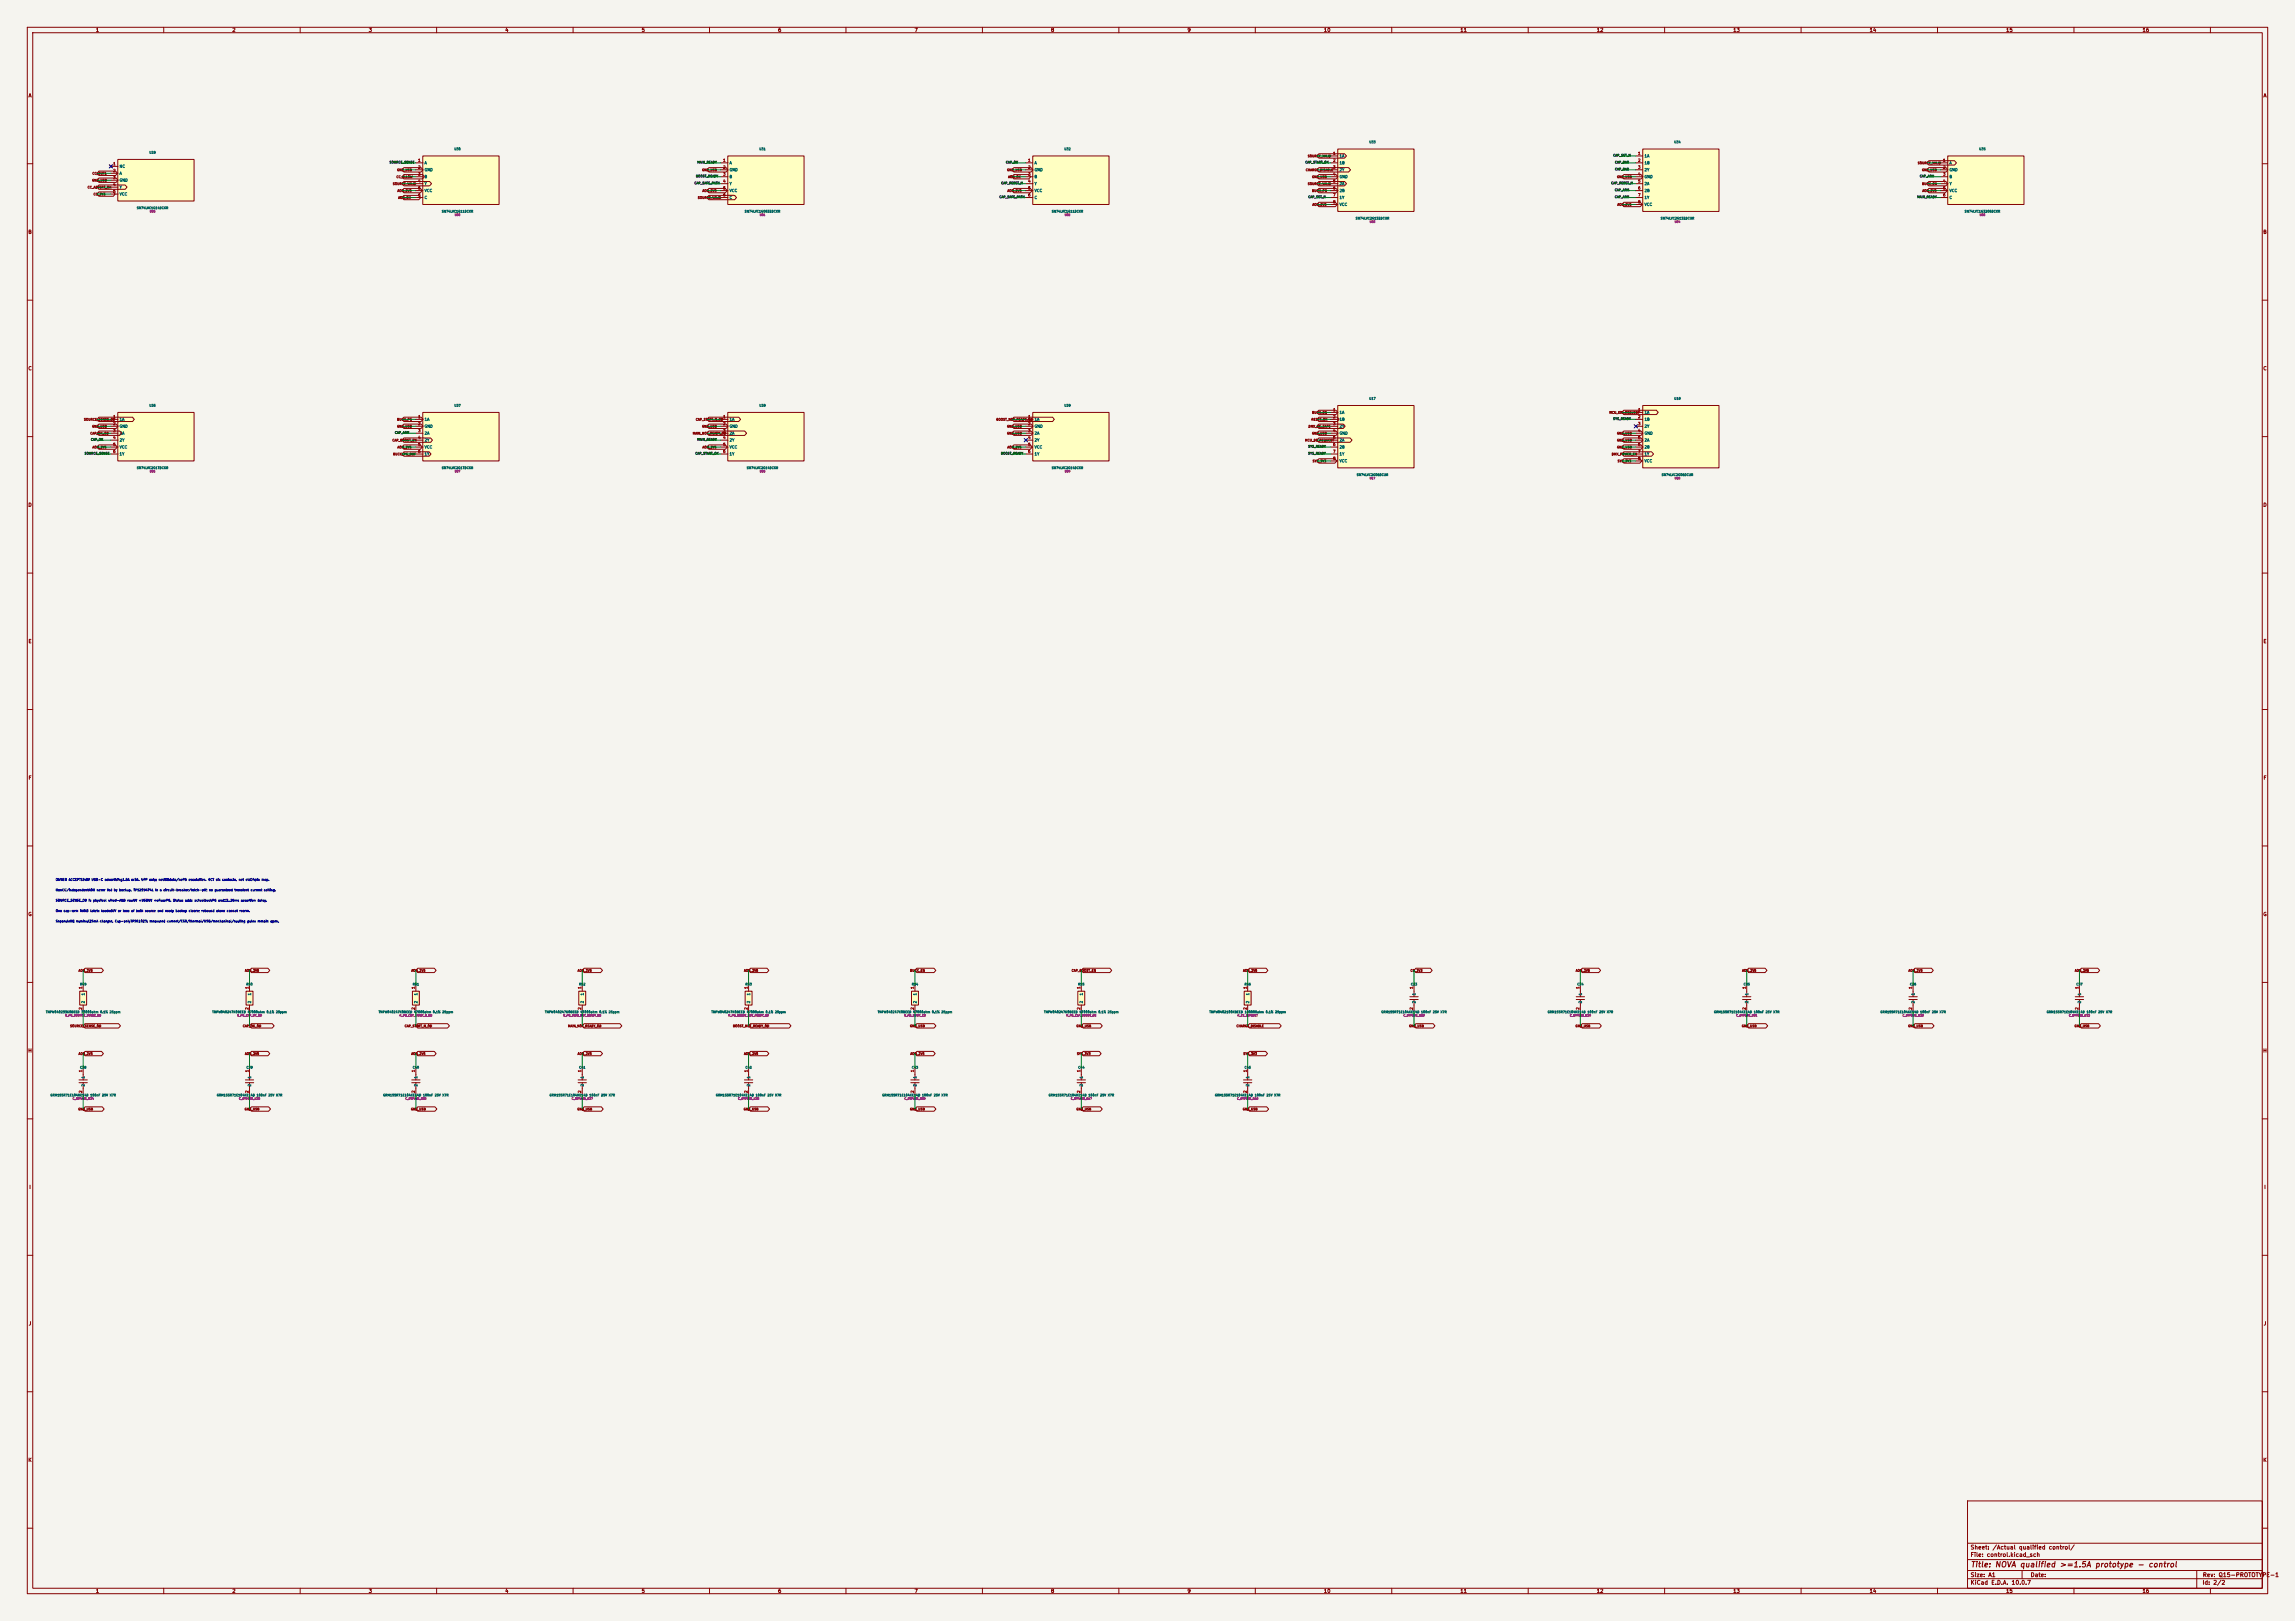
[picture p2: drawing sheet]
<svg xmlns="http://www.w3.org/2000/svg" width="841mm" height="594mm" viewBox="0 0 841 594" stroke-linecap="round" stroke-linejoin="round" font-family="sans-serif">
<defs><g id="words">
<text font-size="2" fill="#840000" x="722" y="574.8">Title: NOVA qualified &gt;=1.5A prototype - control</text>
<g font-size="1.5" fill="#840000">
<text x="721.9" y="568.1">Sheet: /Actual qualified control/</text>
<text x="721.9" y="570.8">File: control.kicad_sch</text>
<text x="721.9" y="581">KiCad E.D.A. 10.0.7</text>
<text x="721.9" y="578.2">Size: A1</text>
<text x="743.9" y="578.2">Date:</text>
<text x="806.9" y="581">Id: 2/2</text>
<text x="807" y="578.2">Rev: Q15-PROTOTYPE-1</text>
</g>
<g font-size="1.3" fill="#840000">
<text x="35" y="12">1</text>
<text x="85" y="12">2</text>
<text x="135" y="12">3</text>
<text x="185" y="12">4</text>
<text x="235" y="12">5</text>
<text x="285" y="12">6</text>
<text x="335" y="12">7</text>
<text x="385" y="12">8</text>
<text x="435" y="12">9</text>
<text x="485" y="12">10</text>
<text x="535" y="12">11</text>
<text x="585" y="12">12</text>
<text x="635" y="12">13</text>
<text x="685" y="12">14</text>
<text x="735" y="12">15</text>
<text x="785" y="12">16</text>
<text x="10.3" y="36">A</text>
<text x="829.3" y="36">A</text>
<text x="10.2" y="86">B</text>
<text x="829.2" y="86">B</text>
<text x="10.2" y="136">C</text>
<text x="829.2" y="136">C</text>
<text x="10.2" y="186">D</text>
<text x="829.2" y="186">D</text>
<text x="10.3" y="236">E</text>
<text x="829.3" y="236">E</text>
<text x="10.3" y="286">F</text>
<text x="829.3" y="286">F</text>
<text x="10.2" y="336">G</text>
<text x="829.2" y="336">G</text>
<text x="10.2" y="386">H</text>
<text x="829.2" y="386">H</text>
<text x="10.6" y="436">I</text>
<text x="829.6" y="436">I</text>
<text x="10.4" y="486">J</text>
<text x="829.4" y="486">J</text>
<text x="10.2" y="536">K</text>
<text x="829.2" y="536">K</text>
<text x="35" y="584">1</text>
<text x="85" y="584">2</text>
<text x="135" y="584">3</text>
<text x="185" y="584">4</text>
<text x="235" y="584">5</text>
<text x="285" y="584">6</text>
<text x="335" y="584">7</text>
<text x="385" y="584">8</text>
<text x="435" y="584">9</text>
<text x="485" y="584">10</text>
<text x="535" y="584">11</text>
<text x="585" y="584">12</text>
<text x="635" y="584">13</text>
<text x="685" y="584">14</text>
<text x="735" y="584">15</text>
<text x="785" y="584">16</text>
</g>
<g font-size="1" fill="#a90000">
<text x="153.1" y="59.5">1</text>
<text x="264.9" y="59.5">1</text>
<text x="376.6" y="59.5">1</text>
<text x="488.4" y="57">1</text>
<text x="488.4" y="59.5">2</text>
<text x="600.1" y="57">1</text>
<text x="600.1" y="59.5">2</text>
<text x="711.9" y="59.5">1</text>
<text x="41.3" y="60.8">1</text>
<text x="41.3" y="63.3">2</text>
<text x="41.3" y="65.9">3</text>
<text x="153.1" y="62">2</text>
<text x="153.1" y="64.6">3</text>
<text x="264.9" y="62">2</text>
<text x="264.9" y="64.6">3</text>
<text x="376.6" y="62">2</text>
<text x="376.6" y="64.6">3</text>
<text x="488.4" y="62">3</text>
<text x="488.4" y="64.6">4</text>
<text x="600.1" y="62">3</text>
<text x="600.1" y="64.6">4</text>
<text x="711.9" y="62">2</text>
<text x="711.9" y="64.6">3</text>
<text x="41.3" y="68.4">4</text>
<text x="41.3" y="70.9">5</text>
<text x="153.1" y="67.1">4</text>
<text x="153.1" y="69.7">5</text>
<text x="264.9" y="67.1">4</text>
<text x="264.9" y="69.7">5</text>
<text x="376.6" y="67.1">4</text>
<text x="376.6" y="69.7">5</text>
<text x="488.4" y="67.1">5</text>
<text x="488.4" y="69.7">6</text>
<text x="600.1" y="67.1">5</text>
<text x="600.1" y="69.7">6</text>
<text x="711.9" y="67.1">4</text>
<text x="711.9" y="69.7">5</text>
<text x="153.1" y="72.2">6</text>
<text x="264.9" y="72.2">6</text>
<text x="376.6" y="72.2">6</text>
<text x="488.4" y="72.2">7</text>
<text x="488.4" y="74.7">8</text>
<text x="600.1" y="72.2">7</text>
<text x="600.1" y="74.7">8</text>
<text x="711.9" y="72.2">6</text>
<text x="41.3" y="153.5">1</text>
<text x="153.1" y="153.5">1</text>
<text x="264.9" y="153.5">1</text>
<text x="376.6" y="153.5">1</text>
<text x="488.4" y="150.9">1</text>
<text x="488.4" y="153.5">2</text>
<text x="600.1" y="150.9">1</text>
<text x="600.1" y="153.5">2</text>
<text x="41.3" y="156">2</text>
<text x="41.3" y="158.6">3</text>
<text x="41.3" y="161.1">4</text>
<text x="153.1" y="156">2</text>
<text x="153.1" y="158.6">3</text>
<text x="153.1" y="161.1">4</text>
<text x="264.9" y="156">2</text>
<text x="264.9" y="158.6">3</text>
<text x="264.9" y="161.1">4</text>
<text x="376.6" y="156">2</text>
<text x="376.6" y="158.6">3</text>
<text x="376.6" y="161.1">4</text>
<text x="488.4" y="156">3</text>
<text x="488.4" y="158.6">4</text>
<text x="488.4" y="161.1">5</text>
<text x="600.1" y="156">3</text>
<text x="600.1" y="158.6">4</text>
<text x="600.1" y="161.1">5</text>
<text x="41.3" y="163.6">5</text>
<text x="41.3" y="166.2">6</text>
<text x="153.1" y="163.6">5</text>
<text x="153.1" y="166.2">6</text>
<text x="264.9" y="163.6">5</text>
<text x="264.9" y="166.2">6</text>
<text x="376.6" y="163.6">5</text>
<text x="376.6" y="166.2">6</text>
<text x="488.4" y="163.6">6</text>
<text x="488.4" y="166.2">7</text>
<text x="600.1" y="163.6">6</text>
<text x="600.1" y="166.2">7</text>
<text x="488.4" y="168.7">8</text>
<text x="600.1" y="168.7">8</text>
<text x="30.3" y="362.5" transform="rotate(-90 30.3 362.5)">1</text>
<text x="91.3" y="362.5" transform="rotate(-90 91.3 362.5)">1</text>
<text x="152.2" y="362.5" transform="rotate(-90 152.2 362.5)">1</text>
<text x="213.2" y="362.5" transform="rotate(-90 213.2 362.5)">1</text>
<text x="274.1" y="362.5" transform="rotate(-90 274.1 362.5)">1</text>
<text x="335.1" y="362.5" transform="rotate(-90 335.1 362.5)">1</text>
<text x="396.1" y="362.5" transform="rotate(-90 396.1 362.5)">1</text>
<text x="457" y="362.5" transform="rotate(-90 457 362.5)">1</text>
<text x="518" y="362.5" transform="rotate(-90 518 362.5)">1</text>
<text x="578.9" y="362.5" transform="rotate(-90 578.9 362.5)">1</text>
<text x="639.9" y="362.5" transform="rotate(-90 639.9 362.5)">1</text>
<text x="700.9" y="362.5" transform="rotate(-90 700.9 362.5)">1</text>
<text x="761.8" y="362.5" transform="rotate(-90 761.8 362.5)">1</text>
<text x="30.3" y="370.1" transform="rotate(-90 30.3 370.1)">2</text>
<text x="91.3" y="370.1" transform="rotate(-90 91.3 370.1)">2</text>
<text x="152.2" y="370.1" transform="rotate(-90 152.2 370.1)">2</text>
<text x="213.2" y="370.1" transform="rotate(-90 213.2 370.1)">2</text>
<text x="274.1" y="370.1" transform="rotate(-90 274.1 370.1)">2</text>
<text x="335.1" y="370.1" transform="rotate(-90 335.1 370.1)">2</text>
<text x="396.1" y="370.1" transform="rotate(-90 396.1 370.1)">2</text>
<text x="457" y="370.1" transform="rotate(-90 457 370.1)">2</text>
<text x="518" y="370.1" transform="rotate(-90 518 370.1)">2</text>
<text x="578.9" y="370.1" transform="rotate(-90 578.9 370.1)">2</text>
<text x="639.9" y="370.1" transform="rotate(-90 639.9 370.1)">2</text>
<text x="700.9" y="370.1" transform="rotate(-90 700.9 370.1)">2</text>
<text x="761.8" y="370.1" transform="rotate(-90 761.8 370.1)">2</text>
<text x="30.3" y="393" transform="rotate(-90 30.3 393)">1</text>
<text x="91.3" y="393" transform="rotate(-90 91.3 393)">1</text>
<text x="152.2" y="393" transform="rotate(-90 152.2 393)">1</text>
<text x="213.2" y="393" transform="rotate(-90 213.2 393)">1</text>
<text x="274.1" y="393" transform="rotate(-90 274.1 393)">1</text>
<text x="335.1" y="393" transform="rotate(-90 335.1 393)">1</text>
<text x="396.1" y="393" transform="rotate(-90 396.1 393)">1</text>
<text x="457" y="393" transform="rotate(-90 457 393)">1</text>
<text x="30.3" y="400.6" transform="rotate(-90 30.3 400.6)">2</text>
<text x="91.3" y="400.6" transform="rotate(-90 91.3 400.6)">2</text>
<text x="152.2" y="400.6" transform="rotate(-90 152.2 400.6)">2</text>
<text x="213.2" y="400.6" transform="rotate(-90 213.2 400.6)">2</text>
<text x="274.1" y="400.6" transform="rotate(-90 274.1 400.6)">2</text>
<text x="335.1" y="400.6" transform="rotate(-90 335.1 400.6)">2</text>
<text x="396.1" y="400.6" transform="rotate(-90 396.1 400.6)">2</text>
<text x="457" y="400.6" transform="rotate(-90 457 400.6)">2</text>
</g>
<g font-size="1" fill="#006464">
<text x="490.7" y="57.9">1A</text>
<text x="602.5" y="57.9">1A</text>
<text x="43.7" y="61.7">NC</text>
<text x="43.7" y="64.3">A</text>
<text x="155.4" y="60.4">A</text>
<text x="155.4" y="63">GND</text>
<text x="155.4" y="65.5">B</text>
<text x="267.2" y="60.4">A</text>
<text x="267.2" y="63">GND</text>
<text x="267.2" y="65.5">B</text>
<text x="379" y="60.4">A</text>
<text x="379" y="63">GND</text>
<text x="379" y="65.5">B</text>
<text x="490.7" y="60.4">1B</text>
<text x="490.7" y="63">2Y</text>
<text x="490.7" y="65.5">GND</text>
<text x="602.5" y="60.4">1B</text>
<text x="602.5" y="63">2Y</text>
<text x="602.5" y="65.5">GND</text>
<text x="714.2" y="60.4">A</text>
<text x="714.2" y="63">GND</text>
<text x="714.2" y="65.5">B</text>
<text x="43.7" y="66.8">GND</text>
<text x="43.7" y="69.3">Y</text>
<text x="43.7" y="71.9">VCC</text>
<text x="155.4" y="68.1">Y</text>
<text x="155.4" y="70.6">VCC</text>
<text x="267.2" y="68.1">Y</text>
<text x="267.2" y="70.6">VCC</text>
<text x="379" y="68.1">Y</text>
<text x="379" y="70.6">VCC</text>
<text x="490.7" y="68.1">2A</text>
<text x="490.7" y="70.6">2B</text>
<text x="602.5" y="68.1">2A</text>
<text x="602.5" y="70.6">2B</text>
<text x="714.2" y="68.1">Y</text>
<text x="714.2" y="70.6">VCC</text>
<text x="155.4" y="73.1">C</text>
<text x="267.2" y="73.1">C</text>
<text x="379" y="73.1">C</text>
<text x="490.7" y="73.1">1Y</text>
<text x="490.7" y="75.7">VCC</text>
<text x="602.5" y="73.1">1Y</text>
<text x="602.5" y="75.7">VCC</text>
<text x="714.2" y="73.1">C</text>
<text x="43.7" y="154.4">1A</text>
<text x="155.4" y="154.4">1A</text>
<text x="267.2" y="154.4">1A</text>
<text x="379" y="154.4">1A</text>
<text x="490.7" y="151.9">1A</text>
<text x="490.7" y="154.4">1B</text>
<text x="602.5" y="151.9">1A</text>
<text x="602.5" y="154.4">1B</text>
<text x="43.7" y="157">GND</text>
<text x="43.7" y="159.5">2A</text>
<text x="155.4" y="157">GND</text>
<text x="155.4" y="159.5">2A</text>
<text x="267.2" y="157">GND</text>
<text x="267.2" y="159.5">2A</text>
<text x="379" y="157">GND</text>
<text x="379" y="159.5">2A</text>
<text x="490.7" y="157">2Y</text>
<text x="490.7" y="159.5">GND</text>
<text x="602.5" y="157">2Y</text>
<text x="602.5" y="159.5">GND</text>
<text x="43.7" y="162">2Y</text>
<text x="43.7" y="164.6">VCC</text>
<text x="43.7" y="167.1">1Y</text>
<text x="155.4" y="162">2Y</text>
<text x="155.4" y="164.6">VCC</text>
<text x="155.4" y="167.1">1Y</text>
<text x="267.2" y="162">2Y</text>
<text x="267.2" y="164.6">VCC</text>
<text x="267.2" y="167.1">1Y</text>
<text x="379" y="162">2Y</text>
<text x="379" y="164.6">VCC</text>
<text x="379" y="167.1">1Y</text>
<text x="490.7" y="162">2A</text>
<text x="490.7" y="164.6">2B</text>
<text x="490.7" y="167.1">1Y</text>
<text x="602.5" y="162">2A</text>
<text x="602.5" y="164.6">2B</text>
<text x="602.5" y="167.1">1Y</text>
<text x="490.7" y="169.7">VCC</text>
<text x="602.5" y="169.7">VCC</text>
<text x="31.2" y="364.9" transform="rotate(-90 31.2 364.9)">1</text>
<text x="92.2" y="364.9" transform="rotate(-90 92.2 364.9)">1</text>
<text x="153.2" y="364.9" transform="rotate(-90 153.2 364.9)">1</text>
<text x="214.1" y="364.9" transform="rotate(-90 214.1 364.9)">1</text>
<text x="275.1" y="364.9" transform="rotate(-90 275.1 364.9)">1</text>
<text x="336" y="364.9" transform="rotate(-90 336 364.9)">1</text>
<text x="397" y="364.9" transform="rotate(-90 397 364.9)">1</text>
<text x="458" y="364.9" transform="rotate(-90 458 364.9)">1</text>
<text x="518.9" y="364.9" transform="rotate(-90 518.9 364.9)">1</text>
<text x="579.9" y="364.9" transform="rotate(-90 579.9 364.9)">1</text>
<text x="640.8" y="364.9" transform="rotate(-90 640.8 364.9)">1</text>
<text x="701.8" y="364.9" transform="rotate(-90 701.8 364.9)">1</text>
<text x="762.8" y="364.9" transform="rotate(-90 762.8 364.9)">1</text>
<text x="31.2" y="367.8" transform="rotate(-90 31.2 367.8)">2</text>
<text x="92.2" y="367.8" transform="rotate(-90 92.2 367.8)">2</text>
<text x="153.2" y="367.8" transform="rotate(-90 153.2 367.8)">2</text>
<text x="214.1" y="367.8" transform="rotate(-90 214.1 367.8)">2</text>
<text x="275.1" y="367.8" transform="rotate(-90 275.1 367.8)">2</text>
<text x="336" y="367.8" transform="rotate(-90 336 367.8)">2</text>
<text x="397" y="367.8" transform="rotate(-90 397 367.8)">2</text>
<text x="458" y="367.8" transform="rotate(-90 458 367.8)">2</text>
<text x="518.9" y="367.8" transform="rotate(-90 518.9 367.8)">2</text>
<text x="579.9" y="367.8" transform="rotate(-90 579.9 367.8)">2</text>
<text x="640.8" y="367.8" transform="rotate(-90 640.8 367.8)">2</text>
<text x="701.8" y="367.8" transform="rotate(-90 701.8 367.8)">2</text>
<text x="762.8" y="367.8" transform="rotate(-90 762.8 367.8)">2</text>
<text x="31.2" y="395.4" transform="rotate(-90 31.2 395.4)">1</text>
<text x="92.2" y="395.4" transform="rotate(-90 92.2 395.4)">1</text>
<text x="153.2" y="395.4" transform="rotate(-90 153.2 395.4)">1</text>
<text x="214.1" y="395.4" transform="rotate(-90 214.1 395.4)">1</text>
<text x="275.1" y="395.4" transform="rotate(-90 275.1 395.4)">1</text>
<text x="336" y="395.4" transform="rotate(-90 336 395.4)">1</text>
<text x="397" y="395.4" transform="rotate(-90 397 395.4)">1</text>
<text x="458" y="395.4" transform="rotate(-90 458 395.4)">1</text>
<text x="31.2" y="398.3" transform="rotate(-90 31.2 398.3)">2</text>
<text x="92.2" y="398.3" transform="rotate(-90 92.2 398.3)">2</text>
<text x="153.2" y="398.3" transform="rotate(-90 153.2 398.3)">2</text>
<text x="214.1" y="398.3" transform="rotate(-90 214.1 398.3)">2</text>
<text x="275.1" y="398.3" transform="rotate(-90 275.1 398.3)">2</text>
<text x="336" y="398.3" transform="rotate(-90 336 398.3)">2</text>
<text x="397" y="398.3" transform="rotate(-90 397 398.3)">2</text>
<text x="458" y="398.3" transform="rotate(-90 458 398.3)">2</text>
</g>
<g font-size=".8" fill="#006464">
<text x="501.7" y="52.7">U33</text>
<text x="613.4" y="52.7">U34</text>
<text x="54.6" y="56.5">U28</text>
<text x="166.4" y="55.2">U30</text>
<text x="278.1" y="55.2">U31</text>
<text x="389.9" y="55.2">U32</text>
<text x="725.2" y="55.2">U35</text>
<text x="50" y="76.8">SN74LVC1G14DCKR</text>
<text x="161.8" y="78.1">SN74LVC1G11DCKR</text>
<text x="272.8" y="78.1">SN74LVC1G0832DCKR</text>
<text x="385.3" y="78.1">SN74LVC1G11DCKR</text>
<text x="496.7" y="80.6">SN74LVC2G132DCUR</text>
<text x="608.4" y="80.6">SN74LVC2G132DCUR</text>
<text x="719.8" y="78.1">SN74LVC1G3208DCKR</text>
<text x="54.6" y="149.2">U36</text>
<text x="166.4" y="149.2">U37</text>
<text x="278.1" y="149.2">U38</text>
<text x="389.9" y="149.2">U39</text>
<text x="501.7" y="146.7">U17</text>
<text x="613.4" y="146.7">U18</text>
<text x="50" y="172.1">SN74LVC2G17DCKR</text>
<text x="161.8" y="172.1">SN74LVC2G17DCKR</text>
<text x="273.5" y="172.1">SN74LVC2G14DCKR</text>
<text x="385.3" y="172.1">SN74LVC2G14DCKR</text>
<text x="497" y="174.6">SN74LVC2G08DCUR</text>
<text x="608.8" y="174.6">SN74LVC2G08DCUR</text>
<text x="29.2" y="361.3">R49</text>
<text x="90.2" y="361.3">R50</text>
<text x="151.2" y="361.3">R51</text>
<text x="212.1" y="361.3">R52</text>
<text x="273.1" y="361.3">R53</text>
<text x="334" y="361.3">R54</text>
<text x="395" y="361.3">R55</text>
<text x="456" y="361.3">R56</text>
<text x="516.9" y="361.3">C33</text>
<text x="577.9" y="361.3">C34</text>
<text x="638.8" y="361.3">C35</text>
<text x="699.8" y="361.3">C36</text>
<text x="760.8" y="361.3">C37</text>
<text x="16.7" y="371.4">TNPW040233K0BEED 33000ohm 0.1% 25ppm</text>
<text x="77.7" y="371.4">TNPW040247K0BEED 47000ohm 0.1% 25ppm</text>
<text x="138.6" y="371.4">TNPW040247K0BEED 47000ohm 0.1% 25ppm</text>
<text x="199.6" y="371.4">TNPW040247K0BEED 47000ohm 0.1% 25ppm</text>
<text x="260.6" y="371.4">TNPW040247K0BEED 47000ohm 0.1% 25ppm</text>
<text x="321.5" y="371.4">TNPW040247K0BEED 47000ohm 0.1% 25ppm</text>
<text x="382.5" y="371.4">TNPW040247K0BEED 47000ohm 0.1% 25ppm</text>
<text x="443.1" y="371.4">TNPW0402100KBEED 100000ohm 0.1% 25ppm</text>
<text x="506.1" y="371.4">GRM155R71E104KE14D 100nF 25V X7R</text>
<text x="567" y="371.4">GRM155R71E104KE14D 100nF 25V X7R</text>
<text x="628" y="371.4">GRM155R71E104KE14D 100nF 25V X7R</text>
<text x="688.9" y="371.4">GRM155R71E104KE14D 100nF 25V X7R</text>
<text x="749.9" y="371.4">GRM155R71E104KE14D 100nF 25V X7R</text>
<text x="29.2" y="391.8">C38</text>
<text x="90.2" y="391.8">C39</text>
<text x="151.2" y="391.8">C40</text>
<text x="212.1" y="391.8">C41</text>
<text x="273.1" y="391.8">C42</text>
<text x="334" y="391.8">C43</text>
<text x="395" y="391.8">C44</text>
<text x="456" y="391.8">C45</text>
<text x="18.4" y="401.9">GRM155R71E104KE14D 100nF 25V X7R</text>
<text x="79.3" y="401.9">GRM155R71E104KE14D 100nF 25V X7R</text>
<text x="140.3" y="401.9">GRM155R71E104KE14D 100nF 25V X7R</text>
<text x="201.3" y="401.9">GRM155R71E104KE14D 100nF 25V X7R</text>
<text x="262.2" y="401.9">GRM155R71E104KE14D 100nF 25V X7R</text>
<text x="323.2" y="401.9">GRM155R71E104KE14D 100nF 25V X7R</text>
<text x="384.1" y="401.9">GRM155R71E104KE14D 100nF 25V X7R</text>
<text x="445.1" y="401.9">GRM155R71E104KE14D 100nF 25V X7R</text>
</g>
<g font-size=".8" fill="#840000">
<text x="479.1" y="57.8">SOURCE_VALID</text>
<text x="33.8" y="64.2">CC_OUT1</text>
<text x="145.2" y="65.4">CC_ALLOW</text>
<text x="145.4" y="62.9">GND_USB</text>
<text x="257.2" y="62.9">GND_USB</text>
<text x="368.9" y="62.9">GND_USB</text>
<text x="369.4" y="65.4">AON_OK</text>
<text x="478.4" y="62.9">CHARGE_DISABLE</text>
<text x="480.7" y="65.4">GND_USB</text>
<text x="592.5" y="65.4">GND_USB</text>
<text x="702.7" y="60.4">SOURCE_VALID</text>
<text x="704.2" y="62.9">GND_USB</text>
<text x="32" y="69.2">CC_ADVERT_OK</text>
<text x="33.7" y="66.7">GND_USB</text>
<text x="34.2" y="71.8">CC_3V3</text>
<text x="143.9" y="68">SOURCE_VALID</text>
<text x="145.5" y="70.5">AON_2V5</text>
<text x="257.3" y="70.5">AON_2V5</text>
<text x="369.1" y="70.5">AON_2V5</text>
<text x="479.1" y="68">SOURCE_VALID</text>
<text x="480.7" y="70.5">BUCK_PG</text>
<text x="704.2" y="68">BUCK_EN</text>
<text x="704.3" y="70.5">AON_2V5</text>
<text x="145.8" y="73.1">AON_OK</text>
<text x="255.6" y="73.1">SOURCE_VALID</text>
<text x="480.8" y="75.6">AON_2V5</text>
<text x="592.6" y="75.6">AON_2V5</text>
<text x="30.7" y="154.3">SOURCE_SENSE_OD</text>
<text x="145.4" y="154.3">BUCK_PG</text>
<text x="254.9" y="154.3">CAP_START_N_OD</text>
<text x="365" y="154.3">BOOST_NOT_READY_OD</text>
<text x="480.5" y="154.3">RESET_OK</text>
<text x="480.7" y="151.8">BUCK_EN</text>
<text x="589.7" y="151.8">MCU_ISO_REQUEST</text>
<text x="33" y="159.4">CAP_OK_OD</text>
<text x="33.7" y="156.9">GND_USB</text>
<text x="143.7" y="162">CAP_BOOST_EN</text>
<text x="145.4" y="156.9">GND_USB</text>
<text x="253.8" y="159.4">MAIN_NOT_READY_OD</text>
<text x="257.2" y="156.9">GND_USB</text>
<text x="368.9" y="156.9">GND_USB</text>
<text x="368.9" y="159.4">GND_USB</text>
<text x="478.1" y="162">MCU_DE_REQUEST</text>
<text x="479.4" y="156.9">DMX_DE_SAFE</text>
<text x="480.7" y="159.4">GND_USB</text>
<text x="592.5" y="162">GND_USB</text>
<text x="592.5" y="159.4">GND_USB</text>
<text x="33.8" y="164.5">AON_2V5</text>
<text x="143.9" y="167">BUCK_PG_BUF</text>
<text x="145.5" y="164.5">AON_2V5</text>
<text x="257.3" y="164.5">AON_2V5</text>
<text x="369.1" y="164.5">AON_2V5</text>
<text x="590.5" y="167">DMX_POWER_EN</text>
<text x="592.5" y="164.5">GND_USB</text>
<text x="480.9" y="169.6">SYS_3V3</text>
<text x="592.7" y="169.6">SYS_3V3</text>
<text x="28.7" y="356.3">AON_2V5</text>
<text x="89.7" y="356.3">AON_2V5</text>
<text x="150.6" y="356.3">AON_2V5</text>
<text x="211.6" y="356.3">AON_2V5</text>
<text x="272.5" y="356.3">AON_2V5</text>
<text x="333.4" y="356.3">BUCK_EN</text>
<text x="392.6" y="356.3">CAP_BOOST_EN</text>
<text x="455.4" y="356.3">AON_2V5</text>
<text x="516.8" y="356.3">CC_3V3</text>
<text x="577.3" y="356.3">AON_2V5</text>
<text x="638.3" y="356.3">AON_2V5</text>
<text x="699.3" y="356.3">AON_2V5</text>
<text x="760.2" y="356.3">AON_2V5</text>
<text x="25.6" y="376.6">SOURCE_SENSE_OD</text>
<text x="88.9" y="376.6">CAP_OK_OD</text>
<text x="148.2" y="376.6">CAP_START_N_OD</text>
<text x="208" y="376.6">MAIN_NOT_READY_OD</text>
<text x="268.5" y="376.6">BOOST_NOT_READY_OD</text>
<text x="333.4" y="376.6">GND_USB</text>
<text x="394.3" y="376.6">GND_USB</text>
<text x="453" y="376.6">CHARGE_DISABLE</text>
<text x="516.3" y="376.6">GND_USB</text>
<text x="577.2" y="376.6">GND_USB</text>
<text x="638.2" y="376.6">GND_USB</text>
<text x="699.1" y="376.6">GND_USB</text>
<text x="760.1" y="376.6">GND_USB</text>
<text x="28.7" y="386.7">AON_2V5</text>
<text x="89.7" y="386.7">AON_2V5</text>
<text x="150.6" y="386.7">AON_2V5</text>
<text x="211.6" y="386.7">AON_2V5</text>
<text x="272.5" y="386.7">AON_2V5</text>
<text x="333.5" y="386.7">AON_2V5</text>
<text x="394.5" y="386.7">SYS_3V3</text>
<text x="455.5" y="386.7">SYS_3V3</text>
<text x="28.6" y="407.1">GND_USB</text>
<text x="89.5" y="407.1">GND_USB</text>
<text x="150.5" y="407.1">GND_USB</text>
<text x="211.5" y="407.1">GND_USB</text>
<text x="272.4" y="407.1">GND_USB</text>
<text x="333.4" y="407.1">GND_USB</text>
<text x="394.3" y="407.1">GND_USB</text>
<text x="455.3" y="407.1">GND_USB</text>
</g>
<g font-size=".8" fill="#0f0f0f">
<text x="591.1" y="57.5">CAP_SET_N</text>
<text x="142.6" y="60.1">SOURCE_SENSE</text>
<text x="254.9" y="65.2">BOOST_READY</text>
<text x="255.4" y="60.1">MAIN_READY</text>
<text x="368.5" y="60.1">CAP_OK</text>
<text x="478.2" y="60.1">CAP_START_OK</text>
<text x="591.7" y="62.6">CAP_BAR</text>
<text x="591.7" y="60.1">CAP_BAR</text>
<text x="703.4" y="65.2">CAP_ARM</text>
<text x="254.4" y="67.7">CAP_SAFE_PATH</text>
<text x="366.8" y="67.7">CAP_RESET_N</text>
<text x="590.3" y="67.7">CAP_RESET_N</text>
<text x="591.6" y="70.2">CAP_ARM</text>
<text x="366.1" y="72.8">CAP_SAFE_PATH</text>
<text x="479.3" y="72.8">CAP_SET_N</text>
<text x="591.6" y="72.8">CAP_ARM</text>
<text x="702.5" y="72.8">MAIN_READY</text>
<text x="591" y="154.1">SYS_READY</text>
<text x="33.2" y="161.7">CAP_OK</text>
<text x="144.6" y="159.1">CAP_ARM</text>
<text x="255.4" y="161.7">MAIN_READY</text>
<text x="30.9" y="166.8">SOURCE_SENSE</text>
<text x="254.7" y="166.8">CAP_START_OK</text>
<text x="366.7" y="166.8">BOOST_READY</text>
<text x="479.3" y="164.2">SYS_READY</text>
<text x="479.3" y="166.8">SYS_READY</text>
</g>
<g font-size=".8" fill="#0000c2">
<text x="20.3" y="322.9">OWNER ACCEPTED:5V USB-C advertising1.5A or3A. UFP only; noUSBdata/noPD escalation. GCT six contacts, not old24pin map.</text>
<text x="20.3" y="326.7">RawCC/independentAON never fed by backup. TPS259474L is a circuit-breaker/latch-off; no guaranteed transient current ceiling.</text>
<text x="20.3" y="334.4">One cap-arm NAND latch: loadedUV or loss of both source and ready backup clears; rebound alone cannot rearm.</text>
<text x="20.3" y="330.6">SOURCE_SENSE_OD is physical wired-AND rawUV +USBUV +eFusePG. Status adds actualbuckPG and12..28ms assertion delay.</text>
<text x="20.3" y="338.2">SeparateBQ nominal25mA charger. Cap-onlyTPS61023; measured current/ESR/thermal/USB/mechanical/routing gates remain open.</text>
</g>
<g font-size=".7" fill="#840084">
<text x="54.8" y="78">U28</text>
<text x="166.5" y="79.3">U30</text>
<text x="278.3" y="79.3">U31</text>
<text x="390.1" y="79.3">U32</text>
<text x="501.8" y="81.8">U33</text>
<text x="613.6" y="81.8">U34</text>
<text x="725.3" y="79.3">U35</text>
<text x="54.8" y="173.2">U36</text>
<text x="166.5" y="173.2">U37</text>
<text x="278.3" y="173.2">U38</text>
<text x="390.1" y="173.2">U39</text>
<text x="501.8" y="175.8">U17</text>
<text x="613.6" y="175.8">U18</text>
<text x="23.8" y="372.6">R_PU_SOURCE_SENSE_OD</text>
<text x="86.8" y="372.6">R_PU_CAP_OK_OD</text>
<text x="146.3" y="372.6">R_PU_CAP_START_N_OD</text>
<text x="206.3" y="372.6">R_PU_MAIN_NOT_READY_OD</text>
<text x="266.8" y="372.6">R_PU_BOOST_NOT_READY_OD</text>
<text x="331.3" y="372.6">R_PD_BUCK_EN</text>
<text x="390.7" y="372.6">R_PD_CAP_BOOST_EN</text>
<text x="453.4" y="372.6">R_CE_DEFAULT</text>
<text x="514.2" y="372.6">C_BYPASS_U28</text>
<text x="575.2" y="372.6">C_BYPASS_U30</text>
<text x="636.1" y="372.6">C_BYPASS_U31</text>
<text x="697.1" y="372.6">C_BYPASS_U32</text>
<text x="758" y="372.6">C_BYPASS_U33</text>
<text x="26.5" y="403.1">C_BYPASS_U34</text>
<text x="87.5" y="403.1">C_BYPASS_U35</text>
<text x="148.4" y="403.1">C_BYPASS_U36</text>
<text x="209.4" y="403.1">C_BYPASS_U37</text>
<text x="270.4" y="403.1">C_BYPASS_U38</text>
<text x="331.3" y="403.1">C_BYPASS_U39</text>
<text x="392.3" y="403.1">C_BYPASS_U17</text>
<text x="453.2" y="403.1">C_BYPASS_U18</text>
</g>
</g></defs>
<path d="M0 0h841v594h-841z" fill="#f5f4ef" stroke="#f5f4ef" stroke-width=".37"/>
<g fill="none" stroke="#840000" stroke-width=".37">
<path d="M10 10h821v574h-821zM12 12h817v570h-817zM60 10v2M110 10v2M160 10v2M210 10v2M260 10v2M310 10v2M360 10v2M410 10v2M460 10v2M510 10v2"/>
<path d="M560 10v2M610 10v2M660 10v2M710 10v2M760 10v2M810 10v2M10 60h2M829 60h2M10 110h2M829 110h2M10 160h2M829 160h2"/>
<path d="M10 210h2M829 210h2M10 260h2M829 260h2M10 310h2M829 310h2M10 360h2M829 360h2M10 410h2M829 410h2M10 460h2M829 460h2"/>
<path d="M10 510h2M829 510h2M10 560h2M721 550h108v32h-108zM829 560h2M721 578.5h108M721 575.5h108M721 571.5h108M721 565.5h108M741 575.5v3M805 575.5v6.5M60 582v2"/>
<path d="M110 582v2M160 582v2M210 582v2M260 582v2M310 582v2M360 582v2M410 582v2M460 582v2M510 582v2M560 582v2M610 582v2M660 582v2"/>
<path d="M710 582v2M760 582v2M810 582v2"/>
</g>
<path d="M490.2 148.6h28v22.8h-28z" fill="#ffffc2"/>
<g fill="none" stroke="#840000" stroke-width=".37">
<path d="M487.7 151.1h2.5M487.7 153.7h2.5M487.7 156.2h2.5M487.7 158.7h2.5M490.2 148.6h28v22.8h-28zM487.7 161.3h2.5M487.7 163.8h2.5M487.7 166.4h2.5M487.7 168.9h2.5M150.9 395.7h3M150.9 396.7h3M152.4 391.2v4.5"/>
<path d="M152.4 396.7v4.6"/>
</g>
<path d="M151.1 363.2h2.6v5.1h-2.6z" fill="#ffffc2"/>
<path d="M151.1 363.2h2.6v5.1h-2.6zM152.4 360.7v2.5M152.4 368.3v2.5M89.9 395.7h3.1M89.9 396.7h3.1M91.4 391.2v4.5M91.4 396.7v4.6" fill="none" stroke="#840000" stroke-width=".37"/>
<path d="M90.2 363.2h2.5v5.1h-2.5z" fill="#ffffc2"/>
<path d="M90.2 363.2h2.5v5.1h-2.5zM91.4 360.7v2.5M91.4 368.3v2.5" fill="none" stroke="#840000" stroke-width=".37"/>
<path d="M713.7 57.1h28v17.8h-28z" fill="#ffffc2"/>
<path d="M711.2 59.7h2.5M713.7 57.1h28v17.8h-28zM711.2 62.2h2.5M711.2 64.8h2.5M711.2 67.3h2.5M711.2 69.8h2.5M711.2 72.4h2.5M29 395.7h3M29 396.7h3M30.5 391.2v4.5M30.5 396.7v4.6" fill="none" stroke="#840000" stroke-width=".37"/>
<path d="M29.2 363.2h2.5v5.1h-2.5z" fill="#ffffc2"/>
<path d="M29.2 363.2h2.5v5.1h-2.5zM30.5 360.7v2.5M30.5 368.3v2.5" fill="none" stroke="#840000" stroke-width=".37"/>
<path d="M43.2 151.1h27.9v17.8h-27.9z" fill="#ffffc2"/>
<path d="M40.6 153.7h2.6M40.6 156.2h2.6M40.6 158.7h2.6M43.2 151.1h27.9v17.8h-27.9zM40.6 161.3h2.6M40.6 163.8h2.6M40.6 166.4h2.6" fill="none" stroke="#840000" stroke-width=".37"/>
<path d="M490.2 54.6h28v22.9h-28z" fill="#ffffc2"/>
<path d="M487.7 57.1h2.5M487.7 59.7h2.5M490.2 54.6h28v22.9h-28zM487.7 62.2h2.5M487.7 64.8h2.5M487.7 67.3h2.5M487.7 69.8h2.5M487.7 72.4h2.5M487.7 74.9h2.5" fill="none" stroke="#840000" stroke-width=".37"/>
<path d="M43.2 58.4h27.9v15.3h-27.9z" fill="#ffffc2"/>
<path d="M43.2 58.4h27.9v15.3h-27.9zM40.3 60.6l.7 .7M40.6 61h2.6M40.6 63.5h2.6M40.6 66h2.6M40.6 68.6h2.6M40.6 71.1h2.6M41 60.6l-.7 .7" fill="none" stroke="#840000" stroke-width=".37"/>
<path d="M602 54.6h27.9v22.9h-27.9z" fill="#ffffc2"/>
<path d="M599.4 57.1h2.6M599.4 59.7h2.6M602 54.6h27.9v22.9h-27.9zM599.4 62.2h2.6M599.4 64.8h2.6M599.4 67.3h2.6M599.4 69.8h2.6M599.4 72.4h2.6M599.4 74.9h2.6" fill="none" stroke="#840000" stroke-width=".37"/>
<path d="M378.5 151.1h27.9v17.8h-27.9z" fill="#ffffc2"/>
<path d="M375.9 153.7h2.6M375.9 156.2h2.6M375.9 158.7h2.6M378.5 151.1h27.9v17.8h-27.9zM375.9 161.3h2.6M375.9 163.8h2.6M375.9 166.4h2.6" fill="none" stroke="#840000" stroke-width=".37"/>
<path d="M378.5 57.1h27.9v17.8h-27.9z" fill="#ffffc2"/>
<path d="M375.9 59.7h2.6M378.5 57.1h27.9v17.8h-27.9zM375.9 62.2h2.6M375.9 64.8h2.6M375.9 67.3h2.6M375.9 69.8h2.6M375.9 72.4h2.6M394.7 395.7h3.1M394.7 396.7h3.1M396.2 391.2v4.5M396.2 396.7v4.6" fill="none" stroke="#840000" stroke-width=".37"/>
<path d="M266.7 151.1h27.9v17.8h-27.9z" fill="#ffffc2"/>
<path d="M264.2 153.7h2.5M264.2 156.2h2.5M264.2 158.7h2.5M266.7 151.1h27.9v17.8h-27.9zM264.2 161.3h2.5M264.2 163.8h2.5M264.2 166.4h2.5" fill="none" stroke="#840000" stroke-width=".37"/>
<path d="M602 148.6h27.9v22.8h-27.9z" fill="#ffffc2"/>
<path d="M599.4 151.1h2.6M599.4 153.7h2.6M599.4 156.2h2.6M599.4 158.7h2.6M602 148.6h27.9v22.8h-27.9zM599.4 161.3h2.6M599.4 163.8h2.6M599.4 166.4h2.6M599.4 168.9h2.6" fill="none" stroke="#840000" stroke-width=".37"/>
<path d="M266.7 57.1h27.9v17.8h-27.9z" fill="#ffffc2"/>
<path d="M264.2 59.7h2.5M266.7 57.1h27.9v17.8h-27.9zM264.2 62.2h2.5M264.2 64.8h2.5M264.2 67.3h2.5M264.2 69.8h2.5M264.2 72.4h2.5" fill="none" stroke="#840000" stroke-width=".37"/>
<path d="M154.9 151.1h28v17.8h-28z" fill="#ffffc2"/>
<path d="M152.4 153.7h2.5M152.4 156.2h2.5M152.4 158.7h2.5M154.9 151.1h28v17.8h-28zM152.4 161.3h2.5M152.4 163.8h2.5M152.4 166.4h2.5" fill="none" stroke="#840000" stroke-width=".37"/>
<path d="M154.9 57.1h28v17.8h-28z" fill="#ffffc2"/>
<g fill="none" stroke="#840000" stroke-width=".37">
<path d="M152.4 59.7h2.5M154.9 57.1h28v17.8h-28zM152.4 62.2h2.5M152.4 64.8h2.5M152.4 67.3h2.5M152.4 69.8h2.5M152.4 72.4h2.5M516.6 365.3h3.1M516.6 366.3h3.1M518.2 360.7v4.6M518.2 366.3v4.5M760.5 365.3h3"/>
<path d="M760.5 366.3h3M762 360.7v4.6M762 366.3v4.5"/>
</g>
<path d="M455.9 363.2h2.6v5.1h-2.6z" fill="#ffffc2"/>
<g fill="none" stroke="#840000" stroke-width=".37">
<path d="M455.9 363.2h2.6v5.1h-2.6zM457.2 360.7v2.5M457.2 368.3v2.5M577.6 365.3h3M577.6 366.3h3M579.1 360.7v4.6M579.1 366.3v4.5M638.6 365.3h3M638.6 366.3h3M640.1 360.7v4.6M640.1 366.3v4.5M699.5 365.3h3.1"/>
<path d="M699.5 366.3h3.1M701 360.7v4.6M701 366.3v4.5M455.7 395.7h3M455.7 396.7h3M457.2 391.2v4.5M457.2 396.7v4.6"/>
</g>
<path d="M334 363.2h2.5v5.1h-2.5z" fill="#ffffc2"/>
<path d="M334 363.2h2.5v5.1h-2.5zM335.3 360.7v2.5M335.3 368.3v2.5" fill="none" stroke="#840000" stroke-width=".37"/>
<path d="M273 363.2h2.6v5.1h-2.6z" fill="#ffffc2"/>
<path d="M273 363.2h2.6v5.1h-2.6zM274.3 360.7v2.5M274.3 368.3v2.5M211.8 395.7h3.1M211.8 396.7h3.1M213.4 391.2v4.5M213.4 396.7v4.6" fill="none" stroke="#840000" stroke-width=".37"/>
<path d="M212.1 363.2h2.5v5.1h-2.5z" fill="#ffffc2"/>
<path d="M212.1 363.2h2.5v5.1h-2.5zM213.4 360.7v2.5M213.4 368.3v2.5M272.8 395.7h3M272.8 396.7h3M274.3 391.2v4.5M274.3 396.7v4.6" fill="none" stroke="#840000" stroke-width=".37"/>
<path d="M395 363.2h2.5v5.1h-2.5z" fill="#ffffc2"/>
<g fill="none" stroke="#840000" stroke-width=".37">
<path d="M483.3 56.3h9.4l.7 .8-.7 .8h-9.4l-.7-.8zM706.8 58.9h9.4l.7 .8-.7 .8h-9.4l-.7-.8zM36.3 70.3h5.2l.7 .8-.7 .8h-5.2l-.7-.8zM36.3 62.7h6.1l.7 .8-.7 .8h-6.1l-.7-.8zM36.3 67.8h9.6l.7 .8-.7 .8h-9.6l-.7-.8zM36.3 65.2h6.2l.7 .8-.7 .8h-6.2l-.7-.8zM148 66.5h9.4l.7 .8-.7 .8h-9.4l-.7-.8zM148 64h6.8l.7 .8-.7 .8h-6.8l-.7-.8zM148 69h6l.7 .8-.7 .8h-6l-.7-.8zM148 71.6h5.5l.7 .8-.7 .8h-5.5l-.7-.8zM148 61.4h6.3l.7 .8-.7 .8h-6.3l-.7-.8zM259.8 61.4h6.3l.7 .8-.7 .8h-6.3l-.7-.8z"/>
<path d="M259.8 69h6l.7 .8-.7 .8h-6l-.7-.8zM259.8 71.6h9.4l.7 .8-.7 .8h-9.4l-.7-.8zM371.5 64h5.5l.7 .8-.7 .8h-5.5l-.7-.8zM371.5 69h6.1l.7 .8-.7 .8h-6.1l-.7-.8zM371.5 61.4h6.3l.7 .8-.7 .8h-6.3l-.7-.8zM483.3 61.4h10.9l.7 .8-.7 .8h-10.9l-.7-.8zM483.3 64h6.3l.7 .8-.7 .8h-6.3l-.7-.8zM483.3 69h6.3l.7 .8-.7 .8h-6.3l-.7-.8zM483.3 74.1h6l.7 .8-.7 .8h-6l-.7-.8zM483.3 66.5h9.4l.7 .8-.7 .8h-9.4l-.7-.8zM595.1 64h6.2l.7 .8-.7 .8h-6.2l-.7-.8zM595.1 74.1h6l.7 .8-.7 .8h-6l-.7-.8z"/>
<path d="M706.8 61.4h6.3l.7 .8-.7 .8h-6.3l-.7-.8zM706.8 66.5h6.3l.7 .8-.7 .8h-6.3l-.7-.8zM706.8 69h6l.7 .8-.7 .8h-6l-.7-.8zM36.3 157.9h7.6l.7 .8-.7 .8h-7.6l-.7-.8zM36.3 152.9h12.2l.7 .8-.7 .8h-12.2l-.7-.8zM36.3 155.4h6.2l.7 .8-.7 .8h-6.2l-.7-.8zM148 155.4h6.3l.7 .8-.7 .8h-6.3l-.7-.8zM148 152.9h6.3l.7 .8-.7 .8h-6.3l-.7-.8zM259.8 152.9h10.9l.7 .8-.7 .8h-10.9l-.7-.8zM259.8 157.9h13.1l.7 .8-.7 .8h-13.1l-.7-.8zM259.8 155.4h6.3l.7 .8-.7 .8h-6.3l-.7-.8zM371.5 155.4h6.3l.7 .8-.7 .8h-6.3l-.7-.8z"/>
<path d="M371.5 152.9h14.2l.7 .8-.7 .8h-14.2l-.7-.8zM371.5 157.9h6.3l.7 .8-.7 .8h-6.3l-.7-.8zM483.3 152.9h6.7l.7 .8-.7 .8h-6.7l-.7-.8zM483.3 155.4h8.9l.7 .8-.7 .8h-8.9l-.7-.8zM483.3 150.3h6.2l.7 .8-.7 .8h-6.2l-.7-.8zM483.3 157.9h6.3l.7 .8-.7 .8h-6.3l-.7-.8zM595.1 150.3h11.8l.7 .8-.7 .8h-11.8l-.7-.8zM595.1 157.9h6.2l.7 .8-.7 .8h-6.2l-.7-.8zM36.3 163h6l.7 .8-.7 .8h-6l-.7-.8zM148 160.5h9.8l.7 .8-.7 .8h-9.8l-.7-.8zM148 163h6l.7 .8-.7 .8h-6l-.7-.8zM148 165.6h9.2l.7 .8-.7 .8h-9.2l-.7-.8z"/>
<path d="M259.8 163h6l.7 .8-.7 .8h-6l-.7-.8zM371.5 163h6.1l.7 .8-.7 .8h-6.1l-.7-.8zM483.3 168.1h5.9l.7 .8-.7 .8h-5.9l-.7-.8zM483.3 160.5h11.4l.7 .8-.7 .8h-11.4l-.7-.8zM595.1 168.1h5.8l.7 .8-.7 .8h-5.8l-.7-.8zM595.1 165.6h10.1l.7 .8-.7 .8h-10.1l-.7-.8zM595.1 163h6.2l.7 .8-.7 .8h-6.2l-.7-.8zM595.1 160.5h6.2l.7 .8-.7 .8h-6.2l-.7-.8zM31.2 354.8h6l.7 .8-.7 .8h-6l-.7-.8zM92.1 354.8h6.1l.7 .8-.7 .8h-6.1l-.7-.8zM153.1 354.8h6l.7 .8-.7 .8h-6l-.7-.8zM214.1 354.8h6l.7 .8-.7 .8h-6l-.7-.8z"/>
<path d="M275 354.8h6l.7 .8-.7 .8h-6l-.7-.8zM336 354.8h6.2l.7 .8-.7 .8h-6.2l-.7-.8zM396.9 354.8h9.8l.7 .8-.7 .8h-9.8l-.7-.8zM457.9 354.8h6l.7 .8-.7 .8h-6l-.7-.8zM518.9 354.8h5.2l.7 .8-.7 .8h-5.2l-.7-.8zM579.8 354.8h6l.7 .8-.7 .8h-6l-.7-.8zM640.8 354.8h6l.7 .8-.7 .8h-6l-.7-.8zM701.7 354.8h6.1l.7 .8-.7 .8h-6.1l-.7-.8zM762.7 354.8h6l.7 .8-.7 .8h-6l-.7-.8zM31.2 375.1h12.2l.7 .8-.7 .8h-12.2l-.7-.8zM92.1 375.1h7.7l.7 .8-.7 .8h-7.7l-.7-.8zM153.1 375.1h10.9l.7 .8-.7 .8h-10.9l-.7-.8z"/>
<path d="M214.1 375.1h13.1l.7 .8-.7 .8h-13.1l-.7-.8zM275 375.1h14.2l.7 .8-.7 .8h-14.2l-.7-.8zM336 375.1h6.3l.7 .8-.7 .8h-6.3l-.7-.8zM395 363.2h2.5v5.1h-2.5zM396.2 360.7v2.5M396.2 368.3v2.5M396.9 375.1h6.3l.7 .8-.7 .8h-6.3l-.7-.8zM457.9 375.1h10.9l.7 .8-.7 .8h-10.9l-.7-.8zM518.9 375.1h6.2l.7 .8-.7 .8h-6.2l-.7-.8zM579.8 375.1h6.3l.7 .8-.7 .8h-6.3l-.7-.8zM640.8 375.1h6.3l.7 .8-.7 .8h-6.3l-.7-.8zM701.7 375.1h6.3l.7 .8-.7 .8h-6.3l-.7-.8z"/>
<path d="M762.7 375.1h6.3l.7 .8-.7 .8h-6.3l-.7-.8zM31.2 385.3h6l.7 .8-.7 .8h-6l-.7-.8zM92.1 385.3h6.1l.7 .8-.7 .8h-6.1l-.7-.8zM153.1 385.3h6l.7 .8-.7 .8h-6l-.7-.8zM214.1 385.3h6l.7 .8-.7 .8h-6l-.7-.8zM275 385.3h6l.7 .8-.7 .8h-6l-.7-.8zM333.8 395.7h3M333.8 396.7h3M335.3 391.2v4.5M335.3 396.7v4.6M336 385.3h6l.7 .8-.7 .8h-6l-.7-.8zM396.9 385.3h5.9l.7 .8-.7 .8h-5.9l-.7-.8z"/>
<path d="M457.9 385.3h5.9l.7 .8-.7 .8h-5.9l-.7-.8zM31.2 405.6h6.3l.7 .8-.7 .8h-6.3l-.7-.8zM92.1 405.6h6.3l.7 .8-.7 .8h-6.3l-.7-.8zM153.1 405.6h6.3l.7 .8-.7 .8h-6.3l-.7-.8zM214.1 405.6h6.2l.7 .8-.7 .8h-6.2l-.7-.8zM275 405.6h6.3l.7 .8-.7 .8h-6.3l-.7-.8zM336 405.6h6.3l.7 .8-.7 .8h-6.3l-.7-.8zM396.9 405.6h6.3l.7 .8-.7 .8h-6.3l-.7-.8zM457.9 405.6h6.3l.7 .8-.7 .8h-6.3l-.7-.8z"/>
</g>
<g fill="none" stroke="#009600" stroke-width=".37">
<path d="M147.3 59.7h5.1M259.1 59.7h5.1M370.8 59.7h5.1M482.6 59.7h5.1M482.6 57.1h5.1M594.4 59.7h5M594.4 57.1h5M706.1 59.7h5.1M35.6 63.5h5M35.6 66h5M35.6 68.6h5M35.6 71.1h5"/>
<path d="M147.3 69.8h5.1M147.3 72.4h5.1M147.3 67.3h5.1M147.3 62.2h5.1M147.3 64.8h5.1M259.1 69.8h5.1M259.1 72.4h5.1M259.1 67.3h5.1M259.1 62.2h5.1M259.1 64.8h5.1M370.8 69.8h5.1M370.8 72.4h5.1"/>
<path d="M370.8 67.3h5.1M370.8 62.2h5.1M370.8 64.8h5.1M482.6 69.8h5.1M482.6 74.9h5.1M482.6 72.4h5.1M482.6 67.3h5.1M482.6 62.2h5.1M482.6 64.8h5.1M594.4 69.8h5M594.4 74.9h5M594.4 72.4h5"/>
<path d="M594.4 67.3h5M594.4 62.2h5M594.4 64.8h5M706.1 69.8h5.1M706.1 72.4h5.1M706.1 67.3h5.1M706.1 62.2h5.1M706.1 64.8h5.1M35.6 158.7h5M35.6 156.2h5M35.6 153.7h5M147.3 158.7h5.1"/>
<path d="M147.3 156.2h5.1M147.3 153.7h5.1M259.1 158.7h5.1M259.1 156.2h5.1M259.1 153.7h5.1M370.8 158.7h5.1M370.8 156.2h5.1M370.8 153.7h5.1M482.6 158.7h5.1M482.6 156.2h5.1M482.6 153.7h5.1M482.6 151.1h5.1"/>
<path d="M594.4 158.7h5M594.4 153.7h5M594.4 151.1h5M35.6 161.3h5M35.6 163.8h5M35.6 166.4h5M147.3 161.3h5.1M147.3 163.8h5.1M147.3 166.4h5.1M259.1 161.3h5.1M259.1 163.8h5.1M259.1 166.4h5.1"/>
<path d="M370.8 163.8h5.1M370.8 166.4h5.1M482.6 161.3h5.1M482.6 168.9h5.1M482.6 163.8h5.1M482.6 166.4h5.1M594.4 161.3h5M594.4 168.9h5M594.4 163.8h5M594.4 166.4h5M30.5 355.6v5.1M91.4 355.6v5.1"/>
<path d="M152.4 355.6v5.1M213.4 355.6v5.1M274.3 355.6v5.1M335.3 355.6v5.1M396.2 355.6v5.1M457.2 355.6v5.1M518.2 355.6v5.1M579.1 355.6v5.1M640.1 355.6v5.1M701 355.6v5.1M762 355.6v5.1M30.5 370.8v5.1"/>
<path d="M91.4 370.8v5.1M152.4 370.8v5.1M213.4 370.8v5.1M274.3 370.8v5.1M335.3 370.8v5.1M396.2 370.8v5.1M457.2 370.8v5.1M518.2 370.8v5.1M579.1 370.8v5.1M640.1 370.8v5.1M701 370.8v5.1M762 370.8v5.1"/>
<path d="M30.5 386.1v5.1M91.4 386.1v5.1M152.4 386.1v5.1M213.4 386.1v5.1M274.3 386.1v5.1M335.3 386.1v5.1M396.2 386.1v5.1M457.2 386.1v5.1M30.5 401.3v5.1M91.4 401.3v5.1M152.4 401.3v5.1M213.4 401.3v5.1"/>
<path d="M274.3 401.3v5.1M335.3 401.3v5.1M396.2 401.3v5.1M457.2 401.3v5.1"/>
</g>
<path d="M40 60.3l1.2 1.3M41.2 60.3l-1.2 1.3M598.8 155.6l1.2 1.2M600 155.6l-1.2 1.2M375.3 160.7l1.2 1.2M376.5 160.7l-1.2 1.2" fill="none" stroke="#000084" stroke-width=".37"/>
<use href="#words"/>
</svg>
